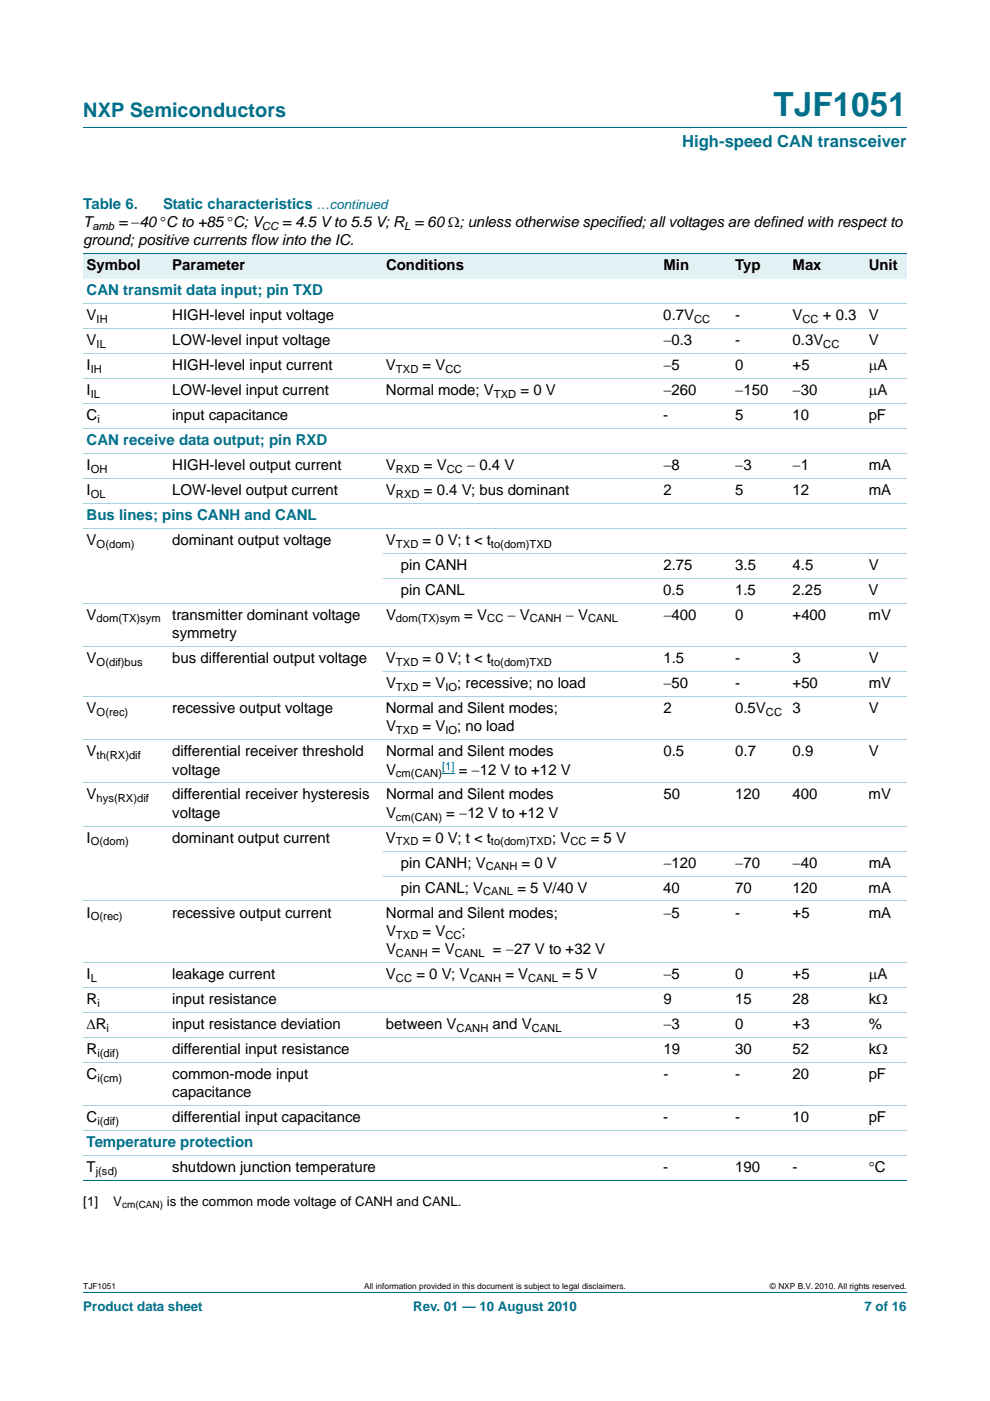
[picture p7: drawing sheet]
<svg xmlns="http://www.w3.org/2000/svg" width="210mm" height="297mm" viewBox="0 0 210 297" stroke-linecap="round" stroke-linejoin="round" font-family="sans-serif">
<defs><g id="words">
<text font-size="7" fill="#00708a" x="164.1" y="24.6">TJF1051</text>
<text font-size="4.2" fill="#00708a" x="17.7" y="24.9">NXP Semiconductors</text>
<text font-size="3.5" fill="#00708a" x="144.7" y="31.1">High-speed CAN transceiver</text>
<g font-size="3.2" fill="#00708a">
<text x="17.7" y="44.3">Table 6.</text>
<text x="34.6" y="44.3">Static characteristics</text>
<text x="18.4" y="62.6">CAN transmit data input; pin TXD</text>
<text x="18.4" y="94.4">CAN receive data output; pin RXD</text>
<text x="18.4" y="110.2">Bus lines; pins CANH and CANL</text>
<text x="18.4" y="243.2">Temperature protection</text>
</g>
<g font-size="3.2">
<text x="17.7" y="48.2">T</text>
<text x="17.7" y="52">ground; positive currents flow into the IC.</text>
<text x="25.1" y="48.2">= −40 °C to +85 °C; V</text>
<text x="59.9" y="48.2">= 4.5 V to 5.5 V; R = 60 Ω; unless otherwise specified; all voltages are defined with respect to</text>
<text x="18.4" y="57.3">Symbol</text>
<text x="36.5" y="57.3">Parameter</text>
<text x="81.9" y="57.3">Conditions</text>
<text x="140.7" y="57.3">Min</text>
<text x="155.9" y="57.3">Typ</text>
<text x="168.1" y="57.3">Max</text>
<text x="184.3" y="57.3">Unit</text>
<text x="18.4" y="67.9">V</text>
<text x="36.5" y="67.9">HIGH-level input voltage</text>
<text x="140.7" y="67.9">0.7V</text>
<text x="155.9" y="67.9">-</text>
<text x="168.1" y="67.9">V</text>
<text x="174.5" y="67.9">+ 0.3</text>
<text x="184.3" y="67.9">V</text>
<text x="18.4" y="73.2">V</text>
<text x="36.5" y="73.2">LOW-level input voltage</text>
<text x="140.7" y="73.2">−0.3</text>
<text x="155.9" y="73.2">-</text>
<text x="168.1" y="73.2">0.3V</text>
<text x="184.3" y="73.2">V</text>
<text x="18.4" y="78.5">I</text>
<text x="18.4" y="83.8">I</text>
<text x="36.5" y="78.5">HIGH-level input current</text>
<text x="36.5" y="83.8">LOW-level input current</text>
<text x="81.9" y="83.8">Normal mode; V</text>
<text x="81.9" y="78.5">V</text>
<text x="89.6" y="78.5">= V</text>
<text x="110.4" y="83.8">= 0 V</text>
<text x="140.7" y="83.8">−260</text>
<text x="140.7" y="78.5">−5</text>
<text x="155.9" y="78.5">0</text>
<text x="155.9" y="83.8">−150</text>
<text x="168.1" y="78.5">+5</text>
<text x="168.1" y="83.8">−30</text>
<text x="184.3" y="78.5">μA</text>
<text x="184.3" y="83.8">μA</text>
<text x="18.4" y="89.1">C</text>
<text x="36.5" y="89.1">input capacitance</text>
<text x="140.7" y="89.1">-</text>
<text x="155.9" y="89.1">5</text>
<text x="168.1" y="89.1">10</text>
<text x="184.2" y="89.1">pF</text>
<text x="18.4" y="99.7">I</text>
<text x="36.5" y="99.7">HIGH-level output current</text>
<text x="81.8" y="99.7">V</text>
<text x="89.9" y="99.7">= V</text>
<text x="99.1" y="99.7">− 0.4 V</text>
<text x="140.7" y="99.7">−8</text>
<text x="155.9" y="99.7">−3</text>
<text x="168.1" y="99.7">−1</text>
<text x="184.3" y="99.7">mA</text>
<text x="18.4" y="104.9">I</text>
<text x="36.5" y="104.9">LOW-level output current</text>
<text x="81.9" y="104.9">V</text>
<text x="89.9" y="104.9">= 0.4 V; bus dominant</text>
<text x="140.7" y="104.9">2</text>
<text x="155.9" y="104.9">5</text>
<text x="168.1" y="104.9">12</text>
<text x="184.3" y="104.9">mA</text>
<text x="18.4" y="115.5">V</text>
<text x="36.5" y="115.5">dominant output voltage</text>
<text x="81.9" y="115.5">V</text>
<text x="89.6" y="115.5">= 0 V; t &lt; t</text>
<text x="85" y="120.8">pin CANH</text>
<text x="140.7" y="120.8">2.75</text>
<text x="156" y="120.8">3.5</text>
<text x="168.1" y="120.8">4.5</text>
<text x="184.3" y="120.8">V</text>
<text x="18.4" y="131.4">V</text>
<text x="36.5" y="131.4">transmitter dominant voltage</text>
<text x="81.9" y="131.4">V</text>
<text x="85" y="126.1">pin CANL</text>
<text x="98.5" y="131.4">= V</text>
<text x="107.7" y="131.4">− V</text>
<text x="120" y="131.4">− V</text>
<text x="140.7" y="126.1">0.5</text>
<text x="140.7" y="131.4">−400</text>
<text x="155.9" y="126.1">1.5</text>
<text x="155.9" y="131.4">0</text>
<text x="168.1" y="126.1">2.25</text>
<text x="168.1" y="131.4">+400</text>
<text x="184.2" y="126.1">V</text>
<text x="184.2" y="131.4">mV</text>
<text x="36.5" y="135.3">symmetry</text>
<text x="18.4" y="140.6">V</text>
<text x="36.5" y="140.6">bus differential output voltage</text>
<text x="81.9" y="140.6">V</text>
<text x="89.6" y="140.6">= 0 V; t &lt; t</text>
<text x="140.7" y="140.6">1.5</text>
<text x="155.9" y="140.6">-</text>
<text x="168.1" y="140.6">3</text>
<text x="184.3" y="140.6">V</text>
<text x="81.9" y="145.9">V</text>
<text x="89.6" y="145.9">= V</text>
<text x="97" y="145.9">; recessive; no load</text>
<text x="140.7" y="145.9">−50</text>
<text x="155.9" y="145.9">-</text>
<text x="168.1" y="145.9">+50</text>
<text x="184.3" y="145.9">mV</text>
<text x="18.4" y="151.2">V</text>
<text x="36.5" y="151.2">recessive output voltage</text>
<text x="81.8" y="151.2">Normal and Silent modes;</text>
<text x="81.9" y="155">V</text>
<text x="89.6" y="155">= V</text>
<text x="97" y="155">; no load</text>
<text x="140.7" y="151.2">2</text>
<text x="155.9" y="151.2">0.5V</text>
<text x="168.1" y="151.2">3</text>
<text x="184.3" y="151.2">V</text>
<text x="18.4" y="160.3">V</text>
<text x="36.5" y="160.3">differential receiver threshold</text>
<text x="81.9" y="160.3">Normal and Silent modes</text>
<text x="140.7" y="160.3">0.5</text>
<text x="155.9" y="160.3">0.7</text>
<text x="168.1" y="160.3">0.9</text>
<text x="184.3" y="160.3">V</text>
<text x="36.5" y="164.2">voltage</text>
<text x="81.9" y="164.2">V</text>
<text x="97.3" y="164.2">= −12 V to +12 V</text>
<text x="18.4" y="169.5">V</text>
<text x="36.5" y="169.5">differential receiver hysteresis</text>
<text x="36.5" y="173.4">voltage</text>
<text x="81.9" y="169.5">Normal and Silent modes</text>
<text x="81.9" y="173.4">V</text>
<text x="94.7" y="173.4">= −12 V to +12 V</text>
<text x="140.7" y="169.5">50</text>
<text x="155.9" y="169.5">120</text>
<text x="168.1" y="169.5">400</text>
<text x="184.2" y="169.5">mV</text>
<text x="18.4" y="178.7">I</text>
<text x="36.5" y="178.7">dominant output current</text>
<text x="81.8" y="178.7">V</text>
<text x="89.6" y="178.7">= 0 V; t &lt; t</text>
<text x="117.1" y="178.7">; V</text>
<text x="125.3" y="178.7">= 5 V</text>
<text x="85" y="184">pin CANH; V</text>
<text x="110.6" y="184">= 0 V</text>
<text x="140.7" y="184">−120</text>
<text x="155.9" y="184">−70</text>
<text x="168.1" y="184">−40</text>
<text x="184.2" y="184">mA</text>
<text x="85" y="189.3">pin CANL; V</text>
<text x="109.7" y="189.3">= 5 V/40 V</text>
<text x="140.7" y="189.3">40</text>
<text x="155.9" y="189.3">70</text>
<text x="168.1" y="189.3">120</text>
<text x="184.2" y="189.3">mA</text>
<text x="18.4" y="194.6">I</text>
<text x="36.5" y="194.6">recessive output current</text>
<text x="81.9" y="194.6">Normal and Silent modes;</text>
<text x="140.7" y="194.6">−5</text>
<text x="155.9" y="194.6">-</text>
<text x="168.1" y="194.6">+5</text>
<text x="184.3" y="194.6">mA</text>
<text x="81.9" y="198.4">V</text>
<text x="81.9" y="202.3">V</text>
<text x="89.6" y="198.4">= V</text>
<text x="91.6" y="202.3">= V</text>
<text x="97.9" y="198.4">;</text>
<text x="104.6" y="202.3">= −27 V to +32 V</text>
<text x="18.4" y="207.6">I</text>
<text x="36.5" y="207.6">leakage current</text>
<text x="81.9" y="207.6">V</text>
<text x="88.3" y="207.6">= 0 V; V</text>
<text x="107.2" y="207.6">= V</text>
<text x="119.3" y="207.6">= 5 V</text>
<text x="140.7" y="207.6">−5</text>
<text x="155.9" y="207.6">0</text>
<text x="168.1" y="207.6">+5</text>
<text x="184.3" y="207.6">μA</text>
<text x="18.4" y="212.9">R</text>
<text x="36.5" y="212.9">input resistance</text>
<text x="140.7" y="212.9">9</text>
<text x="155.9" y="212.9">15</text>
<text x="168.1" y="212.9">28</text>
<text x="184.3" y="212.9">kΩ</text>
<text x="18.4" y="218.2">ΔR</text>
<text x="36.5" y="218.2">input resistance deviation</text>
<text x="81.9" y="218.2">between V</text>
<text x="104.5" y="218.2">and V</text>
<text x="140.7" y="218.2">−3</text>
<text x="155.9" y="218.2">0</text>
<text x="168.1" y="218.2">+3</text>
<text x="184.3" y="218.2">%</text>
<text x="18.4" y="223.5">R</text>
<text x="36.5" y="223.5">differential input resistance</text>
<text x="140.7" y="223.5">19</text>
<text x="155.9" y="223.5">30</text>
<text x="168.1" y="223.5">52</text>
<text x="184.2" y="223.5">kΩ</text>
<text x="18.4" y="228.8">C</text>
<text x="36.5" y="228.8">common-mode input</text>
<text x="36.5" y="232.7">capacitance</text>
<text x="140.7" y="228.8">-</text>
<text x="155.9" y="228.8">-</text>
<text x="168.1" y="228.8">20</text>
<text x="184.3" y="228.8">pF</text>
<text x="18.4" y="238">C</text>
<text x="36.5" y="238">differential input capacitance</text>
<text x="140.7" y="238">-</text>
<text x="155.9" y="238">-</text>
<text x="168.1" y="238">10</text>
<text x="184.2" y="238">pF</text>
<text x="18.4" y="248.5">T</text>
<text x="36.5" y="248.5">shutdown junction temperature</text>
<text x="140.7" y="248.5">-</text>
<text x="155.9" y="248.5">190</text>
<text x="168.1" y="248.5">-</text>
<text x="184.3" y="248.5">°C</text>
</g>
<g font-size="2.8" fill="#00708a">
<text x="67.1" y="44.3">…continued</text>
<text x="17.7" y="277.9">Product data sheet</text>
<text x="87.6" y="277.9">Rev. 01 — 10 August 2010</text>
<text x="183.4" y="277.9">7 of 16</text>
</g>
<g font-size="2.8">
<text x="17.7" y="255.7">[1]</text>
<text x="24" y="255.7">V</text>
<text x="35.4" y="255.7">is the common mode voltage of CANH and CANL.</text>
</g>
<g font-size="2.4">
<text x="19.6" y="48.7">amb</text>
<text x="55.6" y="48.7">CC</text>
<text x="85.7" y="48.7">L</text>
<text x="20.5" y="68.5">IH</text>
<text x="147.2" y="68.5">CC</text>
<text x="170.2" y="68.5">CC</text>
<text x="20.5" y="73.8">IL</text>
<text x="174.6" y="73.8">CC</text>
<text x="19.3" y="79.1">IH</text>
<text x="84" y="79.1">TXD</text>
<text x="94.5" y="79.1">CC</text>
<text x="19.3" y="84.3">IL</text>
<text x="20.7" y="89.6">i</text>
<text x="104.8" y="84.3">TXD</text>
<text x="19.3" y="100.2">OH</text>
<text x="84" y="100.2">RXD</text>
<text x="94.7" y="100.2">CC</text>
<text x="19.3" y="105.5">OL</text>
<text x="84" y="105.5">RXD</text>
<text x="20.5" y="116.1">O(dom)</text>
<text x="84" y="116.1">TXD</text>
<text x="104.1" y="116.1">to(dom)TXD</text>
<text x="20.5" y="132">dom(TX)sym</text>
<text x="84" y="132">dom(TX)sym</text>
<text x="103.3" y="132">CC</text>
<text x="112.4" y="132">CANH</text>
<text x="124.8" y="132">CANL</text>
<text x="20.5" y="141.1">O(dif)bus</text>
<text x="84" y="141.1">TXD</text>
<text x="104.1" y="141.1">to(dom)TXD</text>
<text x="84" y="146.4">TXD</text>
<text x="94.5" y="146.4">IO</text>
<text x="20.5" y="151.7">O(rec)</text>
<text x="84" y="155.6">TXD</text>
<text x="94.5" y="155.6">IO</text>
<text x="162.5" y="151.7">CC</text>
<text x="20.5" y="160.9">th(RX)dif</text>
<text x="84" y="164.8">cm(CAN)</text>
<text x="20.5" y="170.1">hys(RX)dif</text>
<text x="84" y="174">cm(CAN)</text>
<text x="19.3" y="179.3">O(dom)</text>
<text x="84" y="179.3">TXD</text>
<text x="104.1" y="179.3">to(dom)TXD</text>
<text x="121" y="179.3">CC</text>
<text x="103" y="184.6">CANH</text>
<text x="102.5" y="189.8">CANL</text>
<text x="19.3" y="195.1">O(rec)</text>
<text x="84" y="199">TXD</text>
<text x="84" y="202.9">CANH</text>
<text x="94.5" y="199">CC</text>
<text x="96.5" y="202.9">CANL</text>
<text x="19.3" y="208.2">L</text>
<text x="84" y="208.2">CC</text>
<text x="99.6" y="208.2">CANH</text>
<text x="112" y="208.2">CANL</text>
<text x="20.7" y="213.5">i</text>
<text x="22.6" y="218.8">i</text>
<text x="96.9" y="218.8">CANH</text>
<text x="112.8" y="218.8">CANL</text>
<text x="20.7" y="224">i(dif)</text>
<text x="20.7" y="229.3">i(cm)</text>
<text x="20.7" y="238.5">i(dif)</text>
<text x="20.3" y="249.1">j(sd)</text>
</g>
<text font-size="2.4" fill="#00f" x="93.8" y="163.3">[1]</text>
<text font-size="2.1" x="25.9" y="256.2">cm(CAN)</text>
<g font-size="1.8">
<text x="17.7" y="273.3">TJF1051</text>
<text x="77.3" y="273.3">All information provided in this document is subject to legal disclaimers.</text>
<text x="163.3" y="273.3">© NXP B.V. 2010. All rights reserved.</text>
</g>
</g></defs>
<path d="M17.7 27h174.6M17.7 273.9h174.6" fill="none" stroke="#00708a" stroke-width=".21"/>
<path d="M93.8 164h2.6" fill="none" stroke="#00f" stroke-width=".21"/>
<g fill="#e2f1f4">
<path d="M17.7 53.8h18.1v5.3h-18.1z"/>
<path d="M35.8 53.8h45.4v5.3h-45.4z"/>
<path d="M81.2 53.8h53.7v5.3h-53.7z"/>
<path d="M134.9 53.8h20.3v5.3h-20.3z"/>
<path d="M155.2 53.8h12.2v5.3h-12.2z"/>
<path d="M167.4 53.8h16.2v5.3h-16.2z"/>
<path d="M183.6 53.8h8.7v5.3h-8.7z"/>
</g>
<path d="M17.7 53.8h174.6M17.7 250.3h174.6" fill="none" stroke="#00708a" stroke-width=".21"/>
<g fill="none" stroke="#a5d5dc" stroke-width=".21">
<path d="M17.7 64.4h174.6M17.7 69.7h174.6M17.7 75h174.6M17.7 80.2h174.6M17.7 85.5h174.6M17.7 90.8h174.6M17.7 96.1h174.6M17.7 101.4h174.6M17.7 106.7h174.6M17.7 112h174.6M81.2 117.3h111.1M17.7 127.9h174.6"/>
<path d="M17.7 137.1h174.6M81.2 122.6h111.1M17.7 147.6h174.6M17.7 156.8h174.6M81.2 142.3h111.1M17.7 166h174.6M17.7 175.2h174.6M17.7 191h174.6M81.2 180.4h111.1M81.2 185.7h111.1M17.7 204.1h174.6M17.7 209.4h174.6"/>
<path d="M17.7 214.7h174.6M17.7 220h174.6M17.7 225.3h174.6M17.7 234.4h174.6M17.7 239.7h174.6M17.7 245h174.6"/>
</g>
<use href="#words"/>
</svg>
